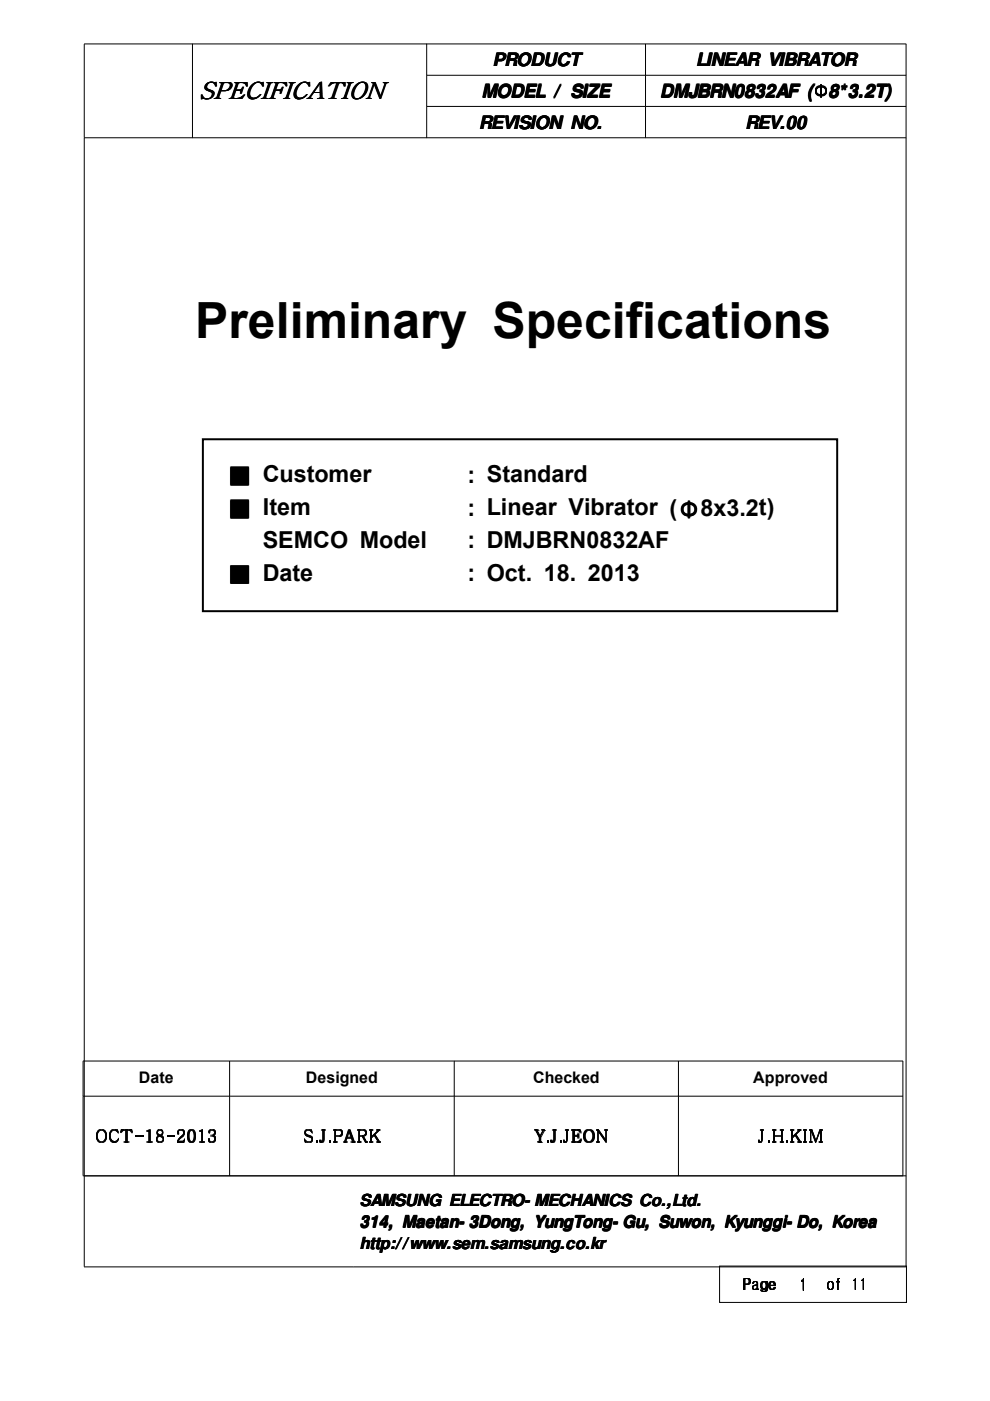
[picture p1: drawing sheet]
<svg xmlns="http://www.w3.org/2000/svg" width="210mm" height="297mm" viewBox="0 0 210 297" stroke-linecap="round" stroke-linejoin="round" font-family="sans-serif">
<defs><g id="words">
<text font-size="10.6" x="41.4" y="71.6">Preliminary Specifications</text>
<g font-size="5">
<text x="42.2" y="21">SPECIFICATION</text>
<text x="48.3" y="102.7">■ Customer</text>
<text x="99.1" y="102.3">: Standard</text>
<text x="48.3" y="109.7">■ Item</text>
<text x="99.1" y="109.3">: Linear Vibrator (Φ8x3.2t)</text>
<text x="55.7" y="116.2">SEMCO Model</text>
<text x="99.1" y="116.2">: DMJBRN0832AF</text>
<text x="48.3" y="123.7">■ Date</text>
<text x="99.1" y="123.2">: Oct. 18. 2013</text>
</g>
<g font-size="3.9">
<text x="104.4" y="14">PRODUCT</text>
<text x="147.5" y="14.1">LINEAR VIBRATOR</text>
<text x="102.1" y="20.7">MODEL / SIZE</text>
<text x="102.1" y="20.7">MODEL /</text>
<text x="140" y="20.7">DMJBRN0832AF (Φ8*3.2T)</text>
<text x="101.5" y="27.3">REVISION NO.</text>
<text x="158.1" y="27.3">REV.00</text>
</g>
<g font-size="3.7">
<text x="20.2" y="242.2">OCT-18-2013</text>
<text x="64.3" y="242.3">S.J.PARK</text>
<text x="113" y="242.3">Y.J.JEON</text>
<text x="160.7" y="242.3">J.H.KIM</text>
</g>
<g font-size="3.5">
<text x="76.2" y="255.6">SAMSUNG ELECTRO- MECHANICS Co.,Ltd.</text>
<text x="76.3" y="255.6">SAMSUNG ELECTRO- MECHANICS</text>
<text x="95.2" y="255.6">ELECTRO- MECHANICS Co.,Ltd.</text>
<text x="76.2" y="260.3">314, Maetan- 3Dong, YungTong- Gu, Suwon, Kyunggi- Do,</text>
<text x="85.2" y="260.2">Maetan- 3Dong, YungTong- Gu,</text>
<text x="153.5" y="260.2">Kyunggi- Do, Korea</text>
<text x="153.5" y="260.2">Kyunggi- Do,</text>
<text x="76.3" y="264.8">http://www.sem.samsung.co.kr</text>
<text x="157.4" y="273.5">Page</text>
<text x="169.4" y="273.7">1</text>
<text x="175" y="273.6">of</text>
<text x="175.1" y="273.5">of 11</text>
</g>
<g font-size="3.4">
<text x="29.5" y="229.6">Date</text>
<text x="64.9" y="229.6">Designed</text>
<text x="113" y="229.6">Checked</text>
<text x="159.7" y="229.6">Approved</text>
</g>
</g></defs>
<g fill="none" stroke="#000" stroke-width=".21">
<path d="M17.8 9.3h174.4M17.9 9.4v259.2M40.8 9.3v19.9M90.4 16h101.8M90.5 9.3v19.9M136.9 9.3v19.9M192.1 9.3v259.3M17.8 29.2h174.4M90.4 22.6h101.8M17.6 225h173.9l-.1 24.3M17.6 232.4h173.9M17.6 225v24.3"/>
<path d="M48.7 225v24.3M96.3 225v24.3M143.8 225v24.3M17.6 249.3h174.6M17.8 268.6h174.4M152.6 268.4h39.6v7.7h-39.6z"/>
</g>
<path d="M43 93.1h134.5v36.5h-134.5z" fill="none" stroke="#000" stroke-width=".42"/>
<use href="#words"/>
</svg>
